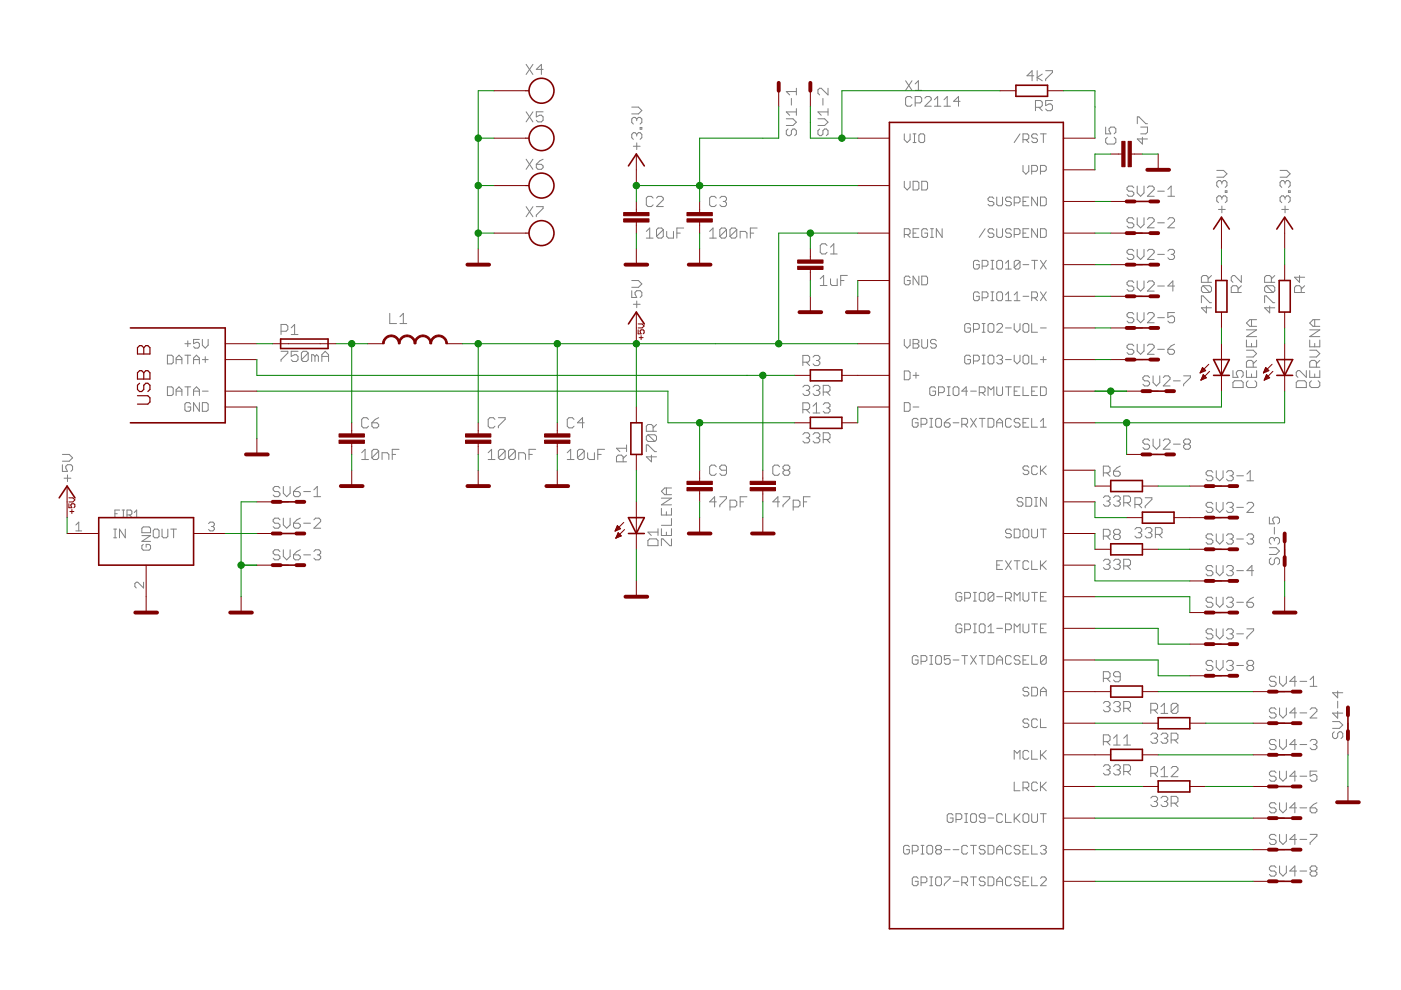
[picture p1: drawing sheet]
<svg xmlns="http://www.w3.org/2000/svg" width="297mm" height="210mm" viewBox="0 0 297 210" stroke-linecap="round" stroke-linejoin="round" font-family="sans-serif">
<g fill="none" stroke="#808080" stroke-width=".21">
<path d="M111.5 13.7l1.5 2.1M113 13.7l-1.5 2.1M115.1 14.7h-1.4l1.1-1v2.1M168.8 18.7v1.4M168.8 19.4h-2.1l.7 .7M175.6 18.7v1.4l-1.5-1.4h-.3l-.4 .3v.8l.4 .3M192 17.1l1.4 2.1M193.4 17.1l-1.4 2.1M194 17.8l.7-.7v2.1M194 19.2h1.4M219.2 16.1h-1.5l1.1-1.1v2.1M219.9 15v2.1"/>
<path d="M221 15.7l-1.1 .7 1.1 .7M221.7 15h1.4v.3l-1.4 1.5v.3M111.5 23.7l1.5 2.1M111.5 33.8l1.5 2.1M113 23.7l-1.5 2.1M113 33.8l-1.5 2.1M113.7 34.8h1.1l.3 .4v.3l-.3 .4h-.7l-.4-.4zM115.1 23.7h-1.4v1.1l.7-.4h.4l.3 .4v.7l-.3 .3h-.7l-.4-.3M115.1 33.8l-.7 .3-.7 .7M133.9 22.7h1.5l.7 .7-.7 .8h-1.5M134.3 31h1.4M135 25.2v.4"/>
<path d="M135 28.5v.4M135 30.3v1.4M135 28.5l-.4-.4h-.3l-.4 .4v.7l.4 .3M135 25.2l-.4-.3h-.3l-.4 .3v.8l.4 .3M135 28.5l.4-.4h.3l.4 .4v.7l-.4 .3M135 25.2l.4-.3h.3l.4 .3v.8l-.4 .3M135.7 27h.4v.4h-.4zM166.7 25.2h1.4l.7 .7-.7 .7h-1.4M167.1 27.3l-.4 .4v.7l.4 .4h.3l.4-.4v-.7l.3-.4h.4l.3 .4v.7l-.3 .4M167.8 20.9v1.4M168.8 23v1.4M168.8 23.7h-2.1l.7 .7"/>
<path d="M173.4 25.2h1.4l.8 .7-.8 .7h-1.4M173.8 27.3l-.4 .4v.7l.4 .4h.3l.4-.4v-.7l.3-.4h.4l.4 .4v.7l-.4 .4M174.5 20.9v1.4M175.6 23.7h-2.2l.7 .7M175.6 23v1.4M191.7 28.4v1.2l.6 .6 .7-.6v-1.2M191.7 38.4v1.3l.6 .6 .7-.6v-1.3M193.4 20.8l-.4-.3h-.7l-.3 .3v1.4l.3 .3h.7l.4-.3M193.6 28.4h.6M193.6 38.4h.9l.3 .3v1.3l-.3 .3h-.9zM193.6 30.2h.6M193.9 28.4v1.8"/>
<path d="M194 21.8h1.1l.3-.3v-.7l-.3-.3h-1.1v2M194.8 28.7l.3-.3h.6l.3 .3v1.2l-.3 .3h-.6l-.3-.3zM195.4 38.4h1l.3 .3v1.3l-.3 .3h-1zM196.1 20.8l.3-.3h.7l.3 .3v.3l-1.3 1.4h1.3M198.1 22.5h1.4M198.1 21.1l.7-.6v2M200.2 22.5h1.3M200.2 21.1l.6-.6v2M203.6 21.5h-1.4l1-1v2M216.3 28.4l-1.3 1.8M216.9 29.6h.9l.3-.3v-.6l-.3-.3h-.9v1.8M216.9 35.1v1.2l.6 .6 .6-.6v-1.2"/>
<path d="M217.5 29.6l.6 .6M218.7 36.3h1l.3-.3v-.6l-.3-.3h-1v1.8M219.5 22.8h1.1l.4-.4v-.7l-.4-.4h-1.1v2.2M220 28.7l-.3-.3h-.6l-.4 .3v.3l.4 .3h.6l.3 .3v.3l-.3 .3h-.6l-.4-.3M220.3 22.8l.7 .7M220.6 28.4h1.2M220.6 36.3h.9l.3-.3v-.6l-.3-.3h-.9v1.8M221.2 28.4v1.8M223.1 21.3h-1.4v1.1l.7-.4h.4l.3 .4v.7l-.3 .4h-.7l-.4-.4M234.4 26.9v1.5h1.1l-.4-.7v-.4l.4-.4h.7l.4 .4v.7l-.4 .4M234.8 29.1l-.4 .4v.7l.4 .3h1.4l.4-.3v-.7l-.4-.4M240.4 39.8l-.4-.3h-.7l-.3 .3v.4l.3 .3h.7l.4 .4v.4l-.4 .3h-.7l-.3-.3"/>
<path d="M241.1 39.5v1.4l.7 .7 .7-.7v-1.4M241.1 26.2v-1.4h.4l1.4 1.4h.4M241.9 26.9h1.4v1.1l-.4 .4h-1M242.2 29.1v1.4l-1.1-1h2.2M243.3 39.8l.3-.3h.7l.4 .3v.4l-1.4 1.4h1.4M258 36.1h1.4l.7 .8-.7 .7h-1.4M259.1 38.7l-.4-.4h-.4l-.3 .4v.7l.3 .3M259.1 38.7l.3-.4h.4l.3 .4v.7l-.3 .3M259.1 38.7v.3M271.4 36.1h1.4l.7 .8-.7 .7h-1.4M272.5 38.7v.3M272.5 38.7l-.4-.4h-.3l-.4 .4v.7l.4 .3"/>
<path d="M272.5 38.7l.3-.4h.4l.3 .4v.7l-.3 .3M111.5 43.8l1.5 2.2M113 43.8l-1.5 2.2M113.7 43.8h1.4v.4l-1.4 1.4v.4M133.9 59.5h1.5l.7 .7-.7 .7h-1.5M137 49.1l.8-.8v2.2M137 50.5h1.5M138.5 42l-.4-.4h-.7l-.4 .4v1.4l.4 .4h.7l.4-.4M139.2 42l.4-.4h.7l.3 .4v.4l-1.4 1.4h1.4M140.6 48.7v1.4l-.3 .4h-.7l-.4-.4M140.6 48.7l-.3-.4h-.7l-.4 .4v1.4M140.6 48.7l-1.4 1.4"/>
<path d="M141.4 49.1v1l.3 .4h1.1v-1.4M143.5 49.4h.7M144.9 48.3h-1.4v2.2M150.5 50.5h1.4M150.5 49.1l.7-.8v2.2M151.9 42l-.4-.4h-.7l-.3 .4v1.4l.3 .4h.7l.4-.4M152.6 42l.4-.4h.7l.3 .4v.4l-.3 .3M153.3 42.7h.4M153.7 42.7l.3 .4v.3l-.3 .4h-.7l-.4-.4M154 48.7v1.4l-.3 .4h-.7l-.4-.4M154 48.7l-.3-.4h-.7l-.4 .4v1.4M154 48.7l-1.4 1.4"/>
<path d="M156.2 48.7v1.4l-.3 .4h-.8l-.3-.4M156.2 48.7l-.3-.4h-.8l-.3 .4v1.4M156.2 48.7l-1.4 1.4M156.9 50.5v-1.4h1.1l.4 .3v1.1M159.1 49.4h.7M160.5 48.3h-1.4v2.2M173.9 59.1l.7-.7v2.1M175.3 52l-.3-.3h-.7l-.4 .3v1.5l.4 .3h.7l.3-.3M176.1 59.1v1.1l.3 .3h1.1v-1.4M176.1 53.8h1.4M176.1 52.4l.7-.7v2.1M178.2 59.5h.7"/>
<path d="M179.7 58.4h-1.5v2.1M191.7 49.7h1l.3-.3v-.6l-.3-.3h-1v1.8M192.3 49.7l.7 .6M193 58.9l-.3-.4h-.7l-.3 .4v1.2l.3 .3h.7l.3-.3v-.6h-.7M193.6 49.4h.6M194.8 48.5h-1.2v1.8h1.2M194.8 58.5v1.9l-1.2-1.9v1.9M195.4 58.5h1l.3 .4v1.2l-.3 .3h-1zM196.7 48.8l-.3-.3h-.7l-.3 .3v1.2l.3 .3h.7l.3-.3v-.6h-.7M197.3 48.5h.6M197.3 50.3h.6M197.6 48.5v1.8"/>
<path d="M199.7 48.5v1.8l-1.2-1.8v1.8M207.6 55.5l-.3-.3h-.6l-.3 .3v1.2l.3 .3h.6l.3-.3v-.6h-.6M208.2 56.4h1l.3-.3v-.6l-.3-.3h-1v1.8M208.9 48.5l-1.3 1.8M210.1 55.2h.6M210.1 57h.6M210.4 55.2v1.8M210.7 48.8l-.3-.3h-.6l-.3 .3v.3l.3 .3h.6l.3 .3v.3l-.3 .3h-.6l-.3-.3M210.7 42.1l-.3-.3h-.6l-.3 .3v.3l.3 .3h.6l.3 .3v.3l-.3 .3h-.6l-.3-.3M211.3 48.5v1.5l.3 .3h.7l.3-.3v-1.5M211.3 41.8v1.5l.3 .3h.7l.3-.3v-1.5M211.3 55.5l.3-.3h.7l.3 .3v1.2l-.3 .3h-.7l-.3-.3z"/>
<path d="M213.2 57h1.2M213.2 55.8l.6-.6v1.8M214.4 42.1l-.3-.3h-.6l-.3 .3v.3l.3 .3h.6l.3 .3v.3l-.3 .3h-.6l-.3-.3M214.4 48.8l-.3-.3h-.6l-.3 .3v.3l.3 .3h.6l.3 .3v.3l-.3 .3h-.6l-.3-.3M215 49.7h1l.3-.3v-.6l-.3-.3h-1v1.8M215 43h1l.3-.3v-.6l-.3-.3h-1v1.8M216.3 55.5l-.3-.3h-.7l-.3 .3v1.2M216.3 55.5v1.2l-.3 .3h-.7l-.3-.3M216.3 55.5l-1.3 1.2M216.9 49.4h.6M216.9 42.7h.6M216.9 56.1h1.2"/>
<path d="M218.1 41.8h-1.2v1.8h1.2M218.1 48.5h-1.2v1.8h1.2M218.7 55.2h1.3M219.4 55.2v1.8M220 41.8v1.8l-1.3-1.8v1.8M220 48.5v1.8l-1.3-1.8v1.8M220.6 41.8h.9l.3 .3v1.2l-.3 .3h-.9zM220.6 48.5h.9l.3 .3v1.2l-.3 .3h-.9zM220.6 55.2l1.2 1.8M221.8 55.2l-1.2 1.8M240.4 46.5l-.4-.3h-.7l-.3 .3v.4l.3 .3h.7l.4 .4v.3l-.4 .4h-.7l-.3-.4M240.4 53.2l-.4-.3h-.7l-.3 .3v.4l.3 .3h.7l.4 .4v.4l-.4 .3h-.7l-.3-.3"/>
<path d="M240.4 59.9l-.4-.3h-.7l-.3 .3v.4l.3 .3h.7l.4 .4v.4l-.4 .3h-.7l-.3-.3M241.1 46.2v1.4l.7 .7 .7-.7v-1.4M241.1 52.9v1.4l.7 .7 .7-.7v-1.4M241.1 59.6v1.4l.7 .7 .7-.7v-1.4M243.3 46.5l.3-.3h.7l.4 .3v.4l-1.4 1.4h1.4M243.3 53.2l.3-.3h.7l.4 .3v.4l-1.4 1.4h1.4M243.3 59.9l.3-.3h.7l.4 .3v.4l-1.4 1.4h1.4M245.4 40.5h1.5M245.4 47.2h1.5M245.4 53.9h1.5M247.6 53.2l.4-.3h.7l.3 .3v.4l-.3 .3M247.6 40.2l.7-.7v2.1"/>
<path d="M247.6 41.6h1.4M247.6 46.5l.4-.3h.7l.3 .3v.4l-1.4 1.4h1.4M248.3 53.9h.4M248.7 53.9l.3 .4v.4l-.3 .3h-.7l-.4-.3M256.1 59.9v-1.1l-.3-.4h-.7l-.4 .4v1.1h2.2M256.9 58.4l-.8 .7M258.3 44.4h1.5M259.1 41.9l-.4-.4h-.4l-.3 .4v.7l.3 .4M259.1 41.9l.3-.4h.4l.3 .4v.7l-.3 .4M259.1 41.9v.3M259.1 43.7v1.4M259.8 40.4h.3v.4h-.3z"/>
<path d="M263.2 58.4v1.5l-1.4-1.5h-.4l-.4 .4v.7l.4 .4M269.6 59.9v-1.1l-.4-.4h-.7l-.4 .4v1.1h2.2M270.3 58.4l-.7 .7M271.8 44.4h1.4M272.5 41.9v.3M272.5 43.7v1.4M272.5 41.9l-.4-.4h-.3l-.4 .4v.7l.4 .4M272.5 41.9l.3-.4h.4l.3 .4v.7l-.3 .4M273.2 40.4h.3v.4h-.3zM275.5 58.4v1.5l-1-1.1h2.1M35.5 75.3h.9l.3 .3v1.3l-.3 .3h-.9zM37.3 76.2h1.3"/>
<path d="M37.3 77.2v-1.3l.7-.6 .6 .6v1.3M39.2 72.9h1.2M39.2 75.3h1.2M39.8 72.3v1.2M39.8 75.3v1.9M41 76.2h1.3M41 77.2v-1.3l.7-.6 .6 .6v1.3M42.3 72h-1.3v.9l.7-.3h.3l.3 .3v.6l-.3 .3h-.6l-.4-.3M42.9 76.2h1.2M42.9 72v1.2l.6 .6 .6-.6v-1.2M43.5 75.6v1.3M59.6 74.5h1.4v.3l-1.4 1.5v.3"/>
<path d="M59.6 70.2h1.1l.3-.3v-.7l-.3-.4h-1.1v2.1M61.7 69.5l.8-.7v2.1M61.7 70.9h1.5M63.2 74.5h-1.5v1.1l.8-.4h.3l.4 .4v.7l-.4 .3h-.7l-.4-.3M65.3 74.8l-.3-.3h-.7l-.4 .3v1.5M65.3 74.8v1.5l-.3 .3h-.7l-.4-.3M65.3 74.8l-1.4 1.5M66.8 75.6l-.4-.4h-.3v1.4M66.8 75.6v1M66.8 75.6l.3-.4 .4 .4v1M68.2 76.6v-1.4l.7-.7 .8 .7v1.4M68.2 75.6h1.5"/>
<path d="M82.6 66.4v2.2h1.5M84.8 68.6h1.4M84.8 67.2l.7-.8v2.2M133.9 61.6v1.5h1.1l-.4-.7v-.4l.4-.4h.7l.4 .4v.7l-.4 .4M134.3 64.5h1.4M135 63.8v1.4M170.2 76.8h1.1l.4-.4v-.7l-.4-.3h-1.1v2.1M170.9 76.8l.8 .7M172.4 75.7l.3-.3h.8l.3 .3v.4l-.3 .3M173.1 76.4h.4M173.5 76.4l.3 .4v.4l-.3 .3h-.8l-.3-.3M173.9 60.5h1.4"/>
<path d="M191.7 72v1.2l.6 .6 .7-.6v-1.2M191.7 78.7h1l.3 .3v1.2l-.3 .3h-1zM193.6 72h.9l.3 .3v.3l-.3 .3 .3 .3v.3l-.3 .3h-.9zM193.6 79.6h1.2M193.6 72.9h.9M194.2 79v1.2M195.4 72v1.5l.3 .3h.7l.3-.3v-1.5M198.5 72.3l-.3-.3h-.6l-.3 .3v.3l.3 .3h.6l.3 .3v.3l-.3 .3h-.6l-.3-.3M205.8 68.9l-.3-.3h-.6l-.4 .3v1.2l.4 .3h.6l.3-.3v-.6h-.7M205.8 75.6l-.3-.3h-.6l-.4 .3v1.3l.4 .3h.6l.3-.3v-.7h-.7M206.4 69.8h.9l.3-.3v-.6l-.3-.3h-.9v1.8M206.4 76.5h.9l.3-.3v-.6l-.3-.3h-.9v1.9"/>
<path d="M207.6 62.2l-.3-.3h-.6l-.3 .3v1.2l.3 .4h.6l.3-.4v-.6h-.6M208.2 63.1h1l.3-.3v-.6l-.3-.3h-1v1.9M208.2 75.3h.7M208.2 77.2h.7M208.2 68.6h.7M208.2 70.4h.7M208.6 68.6v1.8M208.6 75.3v1.9M209.8 68.6h.6l.3 .3v1.2l-.3 .3h-.6l-.3-.3v-1.2zM209.8 75.3h.6l.3 .3v1.3l-.3 .3h-.6l-.3-.3v-1.3zM210.1 61.9h.6M210.1 63.8h.6"/>
<path d="M210.4 61.9v1.9M211.3 68.9l.3-.3h.7l.3 .3v.3l-1.3 1.2h1.3M211.3 75.6l.3-.3h.7l.3 .3v.3l-.3 .3M211.6 61.9h.7l.3 .3v1.2l-.3 .4h-.7l-.3-.4v-1.2zM211.9 76.2h.4M212.3 76.2l.3 .3v.4l-.3 .3h-.7l-.3-.3M213.2 76.2h1.2M213.2 69.5h1.2M213.2 62.5l.6-.6v1.9M213.2 63.8h1.2M215 68.6v1.2l.6 .6 .7-.6v-1.2M215 75.3v1.2l.6 .7 .7-.7v-1.2"/>
<path d="M215 62.5l.6-.6v1.9M215 63.8h1.3M216.9 62.8h1.2M217.2 68.6h.6l.3 .3v1.2l-.3 .3h-.6l-.3-.3v-1.2zM217.2 75.3h.6l.3 .3v1.3l-.3 .3h-.6l-.3-.3v-1.3zM218.7 63.1h1l.3-.3v-.6l-.3-.3h-1v1.9M218.7 68.6v1.8h1.3M218.7 75.3v1.9h1.3M219.4 63.1l.6 .7M220.6 76.2h1.2M220.6 69.5h1.2M220.6 61.9l1.2 1.9"/>
<path d="M221.2 75.6v1.3M221.8 61.9l-1.2 1.9M240.4 66.6l-.4-.3h-.7l-.3 .3v.4l.3 .4h.7l.4 .3v.4l-.4 .3h-.7l-.3-.3M240.4 73.3l-.4-.3h-.7l-.3 .3v.4l.3 .4h.7l.4 .3v.4l-.4 .3h-.7l-.3-.3M241.1 66.3v1.4l.7 .7 .7-.7v-1.4M241.1 73v1.4l.7 .7 .7-.7v-1.4M243.3 66.6l.3-.3h.7l.4 .3v.4l-1.4 1.4h1.4M243.3 73.3l.3-.3h.7l.4 .3v.4l-1.4 1.4h1.4M244.5 79.7v1.4l.7 .7 .7-.7v-1.4M245.4 60.6h1.5M245.4 67.4h1.5M245.4 74.1h1.5"/>
<path d="M247.6 74.1h1.1l.3 .3v.4l-.3 .3h-.7l-.4-.3zM249 66.3h-1.4v1.1l.7-.4h.4l.3 .4v.7l-.3 .3h-.7l-.4-.3M249 60.6h-1.4l1.1-1v2.1M249 73l-.7 .3-.7 .8M251 79.7h1.4v.4l-1.4 1.4v.3M254.7 64.2v-1.5h.4l1.4 1.5h.4M255.1 60.6l-.4 .3v.8l.4 .3h1.4M255.1 60.6h1.4l.4 .3v.8l-.4 .3M255.1 60.6l1.4 1.4M255.8 64.9v1.4l-1.1-1h2.2M261.4 78.6v1.4h1.1l-.4-.7v-.4l.4-.3h.7l.4 .3v.8l-.4 .3M262.5 62v-1.1l-.4-.3h-.7l-.4 .3v1.1h2.2"/>
<path d="M263.2 60.6l-.7 .7M264.3 78.6v1.4h2.1v-1.4M264.3 74.3h1.4l.7 .7-.7 .7h-1.4M264.3 72.1v1.4h2.1v-1.4M264.3 69.9h2.1l-2.1 1.5h2.1M265.3 67.8v1.4M265.3 72.8v.7M265.3 79.3v.7M265.7 77.9v-1.1l-.4-.4h-.7l-.3 .4v1.1h2.1M266.4 67.8h-1.4l-.7 .7 .7 .7h1.4M266.4 76.4l-.7 .7M268.1 64.2v-1.5h.4l1.4 1.5h.4"/>
<path d="M268.5 60.6l-.4 .3v.8l.4 .3h1.4M268.5 60.6h1.4l.4 .3v.8l-.4 .3M268.5 60.6l1.4 1.4M269.2 64.9v1.4l-1.1-1h2.2M275.9 62v-1.1l-.4-.3h-.7l-.3 .3v1.1h2.1M276.6 60.6l-.7 .7M277 78.6v1.4l-1.5-1.4h-.3l-.4 .3v.8l.4 .3M277.7 72.1v1.4h2.1v-1.4M277.7 78.6v1.4h2.1v-1.4M277.7 74.3h1.4l.7 .7-.7 .7h-1.4M277.7 69.9h2.1l-2.1 1.5h2.1M278.7 67.8v1.4"/>
<path d="M278.7 72.8v.7M278.7 79.3v.7M279.1 77.9v-1.1l-.4-.4h-.7l-.3 .4v1.1h2.1M279.8 76.4l-.7 .7M279.8 67.8h-1.4l-.7 .7 .7 .7h1.4M13.2 98.5v1.4h1.1l-.4-.7v-.3l.4-.4h.7l.4 .4v.7l-.4 .3M13.2 96.4h1.5l.7 .7-.7 .7h-1.5M35.5 82h.9l.3 .3v1.2l-.3 .4h-.9zM37.3 82.9h1.3M37.3 83.9v-1.3l.7-.6 .6 .6v1.3M39.2 82h1.2M39.8 82v1.9"/>
<path d="M40.4 85.7l-.3-.3h-.6l-.3 .3v1.2l.3 .3h.6l.3-.3v-.6h-.6M41 82.9h1.3M41 83.9v-1.3l.7-.6 .6 .6v1.3M42.3 85.4v1.8l-1.3-1.8v1.8M42.9 85.4h.9l.3 .3v1.2l-.3 .3h-.9zM42.9 82.9h1.2M76.7 97.4h1.4M76.7 96l.7-.7v2.1M78.1 88.9l-.3-.3h-.8l-.3 .3v1.5l.3 .3h.8l.3-.3M78.8 89.6h1.1l.4 .4v.4l-.4 .3h-.7l-.4-.3zM80.3 95.6v1.5l-.4 .3h-.7l-.4-.3M80.3 95.6l-.4-.3h-.7l-.4 .3v1.5"/>
<path d="M80.3 95.6l-1.5 1.5M80.3 88.6l-.7 .3-.8 .7M81 97.4v-1.4h1.1l.3 .4v1M83.2 96.4h.7M84.6 95.3h-1.4v2.1M103.5 97.4h1.4M103.5 96l.7-.7v2.1M104.9 88.9l-.3-.3h-.7l-.4 .3v1.5l.4 .3h.7l.3-.3M105.7 88.6h1.4v.3l-1.4 1.5v.3M107.1 95.6l-1.4 1.5M107.1 95.6v1.5l-.4 .3h-.7l-.3-.3M107.1 95.6l-.4-.3h-.7l-.3 .3v1.5"/>
<path d="M109.3 95.6v1.5l-.4 .3h-.7l-.4-.3M109.3 95.6l-.4-.3h-.7l-.4 .3v1.5M109.3 95.6l-1.5 1.5M110 97.4v-1.4h1.1l.3 .4v1M112.2 96.4h.7M113.6 95.3h-1.4v2.1M120.3 96l.7-.7v2.1M120.3 97.4h1.4M121.7 88.9l-.4-.3h-.7l-.3 .3v1.5l.3 .3h.7l.4-.3M123.9 95.6v1.5l-.4 .3h-.7l-.4-.3M123.9 95.6l-.4-.3h-.7l-.4 .3v1.5M123.9 95.6l-1.5 1.5"/>
<path d="M123.9 89.6h-1.5l1.1-1v2.1M124.6 96v1.1l.3 .3h1.1v-1.4M126.7 96.4h.8M128.2 95.3h-1.5v2.1M132.1 97.9v-1l-.3-.4h-.7l-.4 .4v1h2.1M132.8 96.5l-.7 .7M132.8 95h-2.1l.7 .8M132.8 94.3v1.5M137 95.8v-1.5h.4l1.4 1.5h.4M137.4 92.2h1.4l.4 .3v.7l-.4 .4M137.4 92.2l-.4 .3v.7l.4 .4h1.4M137.4 92.2l1.4 1.4"/>
<path d="M138.1 96.5v1.4l-1.1-1h2.2M138.5 91.4v-1l-.4-.4h-.7l-.4 .4v1h2.2M139.2 90l-.7 .7M151.9 99l-.4-.4h-.7l-.3 .4v1.4l.3 .4h.7l.4-.4M154 99.7h-1l-.4-.4v-.3l.4-.4h.7l.3 .4v1.4l-.3 .4h-.7l-.4-.4M165.3 99l-.4-.4h-.7l-.3 .4v1.4l.3 .4h.7l.4-.4M166.4 99.7l-.4-.4v-.3l.4-.4h.7l.3 .4v.3l-.3 .4M166.4 99.7l-.4 .4v.3l.4 .4h.7l.3-.4v-.3l-.3-.4M166.4 99.7h.7M170.2 82.1l.4-.4h.7l.4 .4v.3l-.4 .4M170.2 86.8h1.1l.4-.3v-.7l-.4-.4h-1.1v2.2M170.2 92.1l.4-.3h.7l.4 .3v.4l-.4 .3"/>
<path d="M170.9 82.8h.4M170.9 92.8h.4M170.9 86.8l.8 .8M171.3 82.8l.4 .3v.4l-.4 .3h-.7l-.4-.3M171.3 92.8l.4 .4v.3l-.4 .4h-.7l-.4-.4M172.4 82.1l.3-.4h.8l.3 .4v.3l-.3 .4M172.4 92.1l.3-.3h.8l.3 .3v.4l-.3 .3M172.4 86.1l.7-.7v2.2M172.4 87.6h1.4M173.1 82.8h.4M173.1 92.8h.4M173.5 82.8l.3 .3v.4l-.3 .3h-.8l-.3-.3"/>
<path d="M173.5 92.8l.3 .4v.3l-.3 .4h-.8l-.3-.4M174.5 83.1h1.1l.4-.3v-.7l-.4-.4h-1.1v2.1M174.5 93.2h1.1l.4-.4v-.7l-.4-.3h-1.1v2.1M174.5 85.8l.4-.4h.7l.4 .4v.3l-.4 .4M175.3 83.1l.7 .7M175.3 93.2l.7 .7M175.3 86.5h.3M175.6 86.5l.4 .3v.4l-.4 .4h-.7l-.4-.4M191.7 85.4h1l.3 .3v1.2l-.3 .3h-1zM193.6 86.3h1.2M194.6 89l-.2-.3h-.7l-.3 .3v1.3l.3 .3h.7l.2-.3v-.7h-.6M195.3 90h.9l.3-.4v-.6l-.3-.3h-.9v1.9"/>
<path d="M197.1 88.7h.6M197.1 90.6h.6M197.4 88.7v1.9M198.4 82.3l-.3-.3h-.7l-.3 .3v1.2l.3 .4h.7l.3-.4v-.6h-.7M198.7 88.7h.6l.3 .3v1.3l-.3 .3h-.6l-.3-.3v-1.3zM199 83.2h.9l.3-.3v-.6l-.3-.3h-.9v1.9M200.2 89.6h.9l.3 .4v.3l-.3 .3h-.6l-.3-.3zM200.8 83.9h.6M200.8 82h.6M201.1 82v1.9M201.4 88.7l-.6 .3-.6 .6M202.1 89.6h1.2"/>
<path d="M202.4 82h.6l.3 .3v1.2l-.3 .4h-.6l-.3-.4v-1.2zM203.9 90h1l.2-.4v-.6l-.2-.3h-1v1.9M204.5 90l.6 .6M205.1 82.9h-1.2l1-.9v1.9M205.8 88.7l1.2 1.9M205.8 82.9h1.2M207 88.7l-1.2 1.9M207.6 83.2h1l.3-.3v-.6l-.3-.3h-1v1.9M207.6 88.7h1.3M208.2 88.7v1.9M208.2 83.2l.7 .7M209.5 88.7h.9l.3 .3v1.3l-.3 .3h-.9z"/>
<path d="M209.5 83.9v-1.9l.6 .6 .6-.6v1.9M211.3 82v1.5l.3 .4h.7l.3-.4v-1.5M211.3 90.6v-1.3l.6-.6 .7 .6v1.3M211.3 89.6h1.3M213.2 82h1.2M213.8 82v1.9M214.4 89l-.3-.3h-.6l-.3 .3v1.3l.3 .3h.6l.3-.3M215 82.9h.6M216.3 82h-1.3v1.9h1.3M216.3 89l-.3-.3h-.7l-.3 .3v.3l.3 .3h.7l.3 .4v.3l-.3 .3h-.7l-.3-.3M216.9 82v1.9h1.2M216.9 89.6h.6"/>
<path d="M218.1 88.7h-1.2v1.9h1.2M218.1 99.1l-.3-.3h-.6l-.3 .3v.3l.3 .3h.6l.3 .3v.3l-.3 .3h-.6l-.3-.3M218.7 88.7v1.9h1.3M218.7 82.9h.7M220 82h-1.3v1.9h1.3M220 99.1l-.3-.3h-.6l-.4 .3v1.2l.4 .3h.6l.3-.3M220.6 82h.9l.3 .3v1.2l-.3 .4h-.9zM220.6 98.8v1.8M220.6 89.3l.6-.6v1.9M220.6 90.6h1.2M220.9 99.7l.9 .9M221.8 98.8l-1.2 1.2"/>
<path d="M236.1 99.9h1.1l.3 .4v.3l-.3 .4h-.7l-.4-.4zM237.5 98.8l-.7 .4-.7 .7M243.7 93.5l-.3-.4h-.7l-.4 .4v.3l.4 .4h.7l.3 .3v.4l-.3 .3h-.7l-.4-.3M243.7 80.1l-.3-.4h-.7l-.4 .4v.3l.4 .4h.7l.3 .3v.4l-.3 .3h-.7l-.4-.3M244.5 93.1v1.4l.7 .7 .7-.7v-1.4M246.6 93.5l.4-.4h.7l.4 .4v.3l-1.5 1.4h1.5M246.6 80.1l.4-.4h.7l.4 .4v.3l-1.5 1.4h1.5M248.8 80.8h1.4M248.8 94.2h1.4M251.3 94.2l-.3 .3v.4l.3 .3h.7l.4-.3v-.4l-.4-.3M251.3 94.2l-.3-.4v-.3l.3-.4h.7l.4 .4v.3l-.4 .4M251.3 94.2h.7"/>
<path d="M257.9 99.8v1.4l.7 .7 .7-.7v-1.4M261.4 81.1l.4-.4h1.4l.4 .4v1.1h-2.2zM264.6 80.7l-.3 .4v.7l.3 .4h1.5l.3-.4v-.7l-.3-.4M274.8 81.1l.4-.4h1.4l.4 .4v1.1h-2.2zM278 80.7l-.3 .4v.7l.3 .4h1.5l.3-.4v-.7l-.3-.4M13.6 101.4h1.4M14.3 100.7v1.4M16.1 112.6h1.2M16.1 111.3l.6-.6v1.9M24.1 114h.6M24.1 112.2h.6M24.4 108.9h.5"/>
<path d="M24.4 112.2v1.8M25.4 108.1h-1v1.6M25.9 109.7h.5M25.9 108.1h.5M26.2 108.1v1.6M26.6 112.2v1.8l-1.3-1.8v1.8M26.9 109.2h.8l.3-.3v-.5l-.3-.3h-.8v1.6M27.4 109.2l.6 .5M28.5 109.7h1M28.5 108.7l.5-.6v1.6M30.1 113.6h1.8l-1.8 1.2h1.8M30.1 112l.3-.3h1.2l.3 .3v.9h-1.8z"/>
<path d="M30.4 115.4l-.3 .3v.6l.3 .3h1.2l.3-.3v-.6l-.3-.3h-.6v.6M32.5 112.5l.3-.3h.6l.3 .3v1.2l-.3 .3h-.6l-.3-.3zM34.4 112.2v1.5l.2 .3h.7l.3-.3v-1.5M36.2 112.2h1.2M36.8 112.2v1.8M44.2 111l.3-.3h.6l.3 .3v.3l-.3 .3M44.8 111.6h.3M45.1 111.6l.3 .4v.2l-.3 .4h-.6l-.3-.4M59.4 103.5l-.4-.4h-.7l-.4 .4v.4l.4 .3h.7l.4 .4v.3l-.4 .4h-.7l-.4-.4M59.4 110.2l-.4-.3h-.7l-.4 .3v.4l.4 .3h.7l.4 .4v.4l-.4 .3h-.7l-.4-.3M59.4 116.9l-.4-.3h-.7l-.4 .3v.4l.4 .3h.7l.4 .4v.3l-.4 .4h-.7l-.4-.4M60.1 103.1v1.5l.7 .7 .7-.7v-1.5"/>
<path d="M60.1 109.9v1.4l.7 .7 .7-.7v-1.4M60.1 116.6v1.4l.7 .7 .7-.7v-1.4M62.2 104.2h1.1l.4 .4v.3l-.4 .4h-.7l-.4-.4zM62.2 110.9h1.1l.4 .4v.4l-.4 .3h-.7l-.4-.3zM62.2 117.6h1.1l.4 .4v.3l-.4 .4h-.7l-.4-.4zM63.7 103.1l-.8 .4-.7 .7M63.7 109.9l-.8 .3-.7 .7M63.7 116.6l-.8 .3-.7 .7M64.4 104.2h1.4M64.4 110.9h1.4M64.4 117.6h1.4M66.5 105.3h1.5"/>
<path d="M66.5 103.9l.8-.8v2.2M66.5 110.2l.4-.3h.7l.4 .3v.4l-1.5 1.4h1.5M66.5 116.9l.4-.3h.7l.4 .3v.4l-.4 .3M67.3 117.6h.3M67.6 117.6l.4 .4v.3l-.4 .4h-.7l-.4-.4M137.7 114.3h1.4l.4 .3v1.1h-2.1v-1.1zM139.5 112.1v1.4M139.5 112.8h-2.1l.7 .7M140.2 107.8v1.4h2.2v-1.4M140.2 112.1v1.4h2.2v-1.4M140.2 105.6h2.2l-2.2 1.4h2.2M141.3 103.5v1.4"/>
<path d="M141.3 108.5v.7M141.3 112.8v.7M142.4 114.3v1.4h-.4l-1.4-1.4h-.4v1.4M142.4 109.9v1.5h-2.2M142.4 103.5h-1.5l-.7 .7 .7 .7h1.5M151.9 106.4h-1.4l1-1.1v2.2M152.6 105.3h1.4v.4l-1.4 1.4v.4M154.8 107.5h1.1l.3-.4v-.7l-.3-.4h-1.1v2.2M156.9 106.4h.7M158.4 105.3h-1.5v2.2M165.3 106.4h-1.4l1-1.1v2.2M166 105.3h1.4v.4l-1.4 1.4v.4"/>
<path d="M168.2 107.5h1l.4-.4v-.7l-.4-.4h-1v2.2M170.3 106.4h.7M171.8 105.3h-1.5v2.2M211.3 119.8h.6M212.6 118.9h-1.3v1.8h1.3M213.2 118.9l1.2 1.8M214.4 112.5l-.3-.3h-.6l-.3 .3v.3l.3 .3h.6l.3 .3v.3l-.3 .3h-.6l-.3-.3M214.4 118.9l-1.2 1.8M215 112.2h1l.3 .3v1.2l-.3 .3h-1zM215 118.9h1.3M215.6 118.9v1.8M216.9 105.8l-.3-.3h-.6l-.4 .3v.3l.4 .3h.6l.3 .3v.3l-.3 .3h-.6l-.4-.3"/>
<path d="M217.2 112.2h.6l.3 .3v1.2l-.3 .3h-.6l-.3-.3v-1.2zM217.5 105.5h.9l.3 .3v1.2l-.3 .3h-.9zM218.1 119.2l-.3-.3h-.6l-.3 .3v1.2l.3 .3h.6l.3-.3M218.7 112.2v1.5l.4 .3h.6l.3-.3v-1.5M218.7 118.9v1.8h1.3M219.4 107.3h.6M219.4 105.5h.6M219.7 105.5v1.8M220.6 118.9v1.8M220.6 112.2h1.2M220.9 119.8l.9 .9M221.2 112.2v1.8"/>
<path d="M221.8 105.5v1.8l-1.2-1.8v1.8M221.8 118.9l-1.2 1.2M233.9 105.5l.4-.3h.7l.4 .3v.4l-.4 .3M233.9 100.3h1.1l.4-.4v-.7l-.4-.4h-1.1v2.2M233.9 113.7h1.1l.4-.4v-.7l-.4-.4h-1.1v2.2M233.9 118.9l.4-.3h.7l.4 .3v.4l-.4 .4M234.7 106.2h.3M234.7 119.7h.3M234.7 100.3l.7 .7M234.7 113.7l.7 .7M235 106.2l.4 .4v.4l-.4 .3h-.7l-.4-.3M235 119.7l.4 .3v.4l-.4 .3h-.7l-.4-.3"/>
<path d="M236.1 105.5l.4-.3h.7l.3 .3v.4l-.3 .3M236.1 118.9l.4-.3h.7l.3 .3v.4l-.3 .4M236.5 113.3l-.4-.4v-.3l.4-.4h.7l.3 .4v.3l-.3 .4M236.5 113.3l-.4 .4v.3l.4 .4h.7l.3-.4v-.3l-.3-.4M236.5 113.3h.7M236.8 106.2h.4M236.8 119.7h.4M237.2 106.2l.3 .4v.4l-.3 .3h-.7l-.4-.3M237.2 119.7l.3 .3v.4l-.3 .3h-.7l-.4-.3M238.3 106.6h1l.4-.4v-.7l-.4-.3h-1v2.1M238.3 120h1l.4-.3v-.8l-.4-.3h-1v2.1M239 106.6l.7 .7"/>
<path d="M239 120l.7 .7M240.6 112.2l.4-.3h.7l.4 .3v.4l-.4 .3M240.6 107h1.1l.4-.4v-.7l-.4-.4h-1.1v2.2M241.3 112.9h.4M241.3 107l.8 .7M241.7 112.9l.4 .4v.4l-.4 .3h-.7l-.4-.3M242.8 112.2l.3-.3h.8l.3 .3v.4l-.3 .3M242.8 105.5h1.4v.4l-1.4 1.4v.4M243.5 112.9h.4M243.9 112.9l.3 .4v.4l-.3 .3h-.8l-.3-.3M245 113.3h1l.4-.4v-.7l-.4-.3h-1v2.1M245.7 113.3l.7 .7"/>
<path d="M257.2 113.6l-.4-.4h-.7l-.4 .4v.3l.4 .4h.7l.4 .3v.4l-.4 .4h-.7l-.4-.4M257.2 106.9l-.4-.4h-.7l-.4 .4v.3l.4 .4h.7l.4 .3v.4l-.4 .3h-.7l-.4-.3M257.2 100.2l-.4-.4h-.7l-.4 .4v.3l.4 .4h.7l.4 .3v.4l-.4 .3h-.7l-.4-.3M257.9 113.2v1.4l.7 .8 .7-.8v-1.4M257.9 106.5v1.4l.7 .7 .7-.7v-1.4M257.9 119.9v1.4l.7 .8 .7-.8v-1.4M260 106.9l.4-.4h.7l.4 .4v.3l-.4 .4M260 113.6l.4-.4h.7l.4 .4v.3l-.4 .4M260 100.2l.4-.4h.7l.4 .4v.3l-.4 .4M260.8 114.3h.3M260.8 100.9h.3M260.8 107.6h.3"/>
<path d="M261.1 114.3l.4 .3v.4l-.4 .4h-.7l-.4-.4M261.1 100.9l.4 .3v.4l-.4 .3h-.7l-.4-.3M261.1 107.6l.4 .3v.4l-.4 .3h-.7l-.4-.3M262.2 114.3h1.4M262.2 100.9h1.4M262.2 107.6h1.4M264.4 113.6l.3-.4h.7l.4 .4v.3l-.4 .4M264.4 101.9h1.4M264.4 100.5l.7-.7v2.1M264.4 106.9l.3-.4h.7l.4 .4v.3l-1.4 1.4h1.4M265.1 114.3h.3M265.4 114.3l.4 .3v.4l-.4 .4h-.7l-.3-.4"/>
<path d="M269.1 109.6v1.5h1.1l-.3-.7v-.4l.3-.4h.7l.4 .4v.7l-.4 .4M269.1 116.1h1.5l.7 .7-.7 .8h-1.5M269.5 118.3l-.4 .3v.8l.4 .3h.4l.3-.3v-.8l.4-.3h.3l.4 .3v.8l-.4 .3M270.2 114.3l-.3-.3h-.4l-.4 .3v.7l.4 .4M270.2 111.8v1.4M270.2 114.3v.4M270.2 114.3l.4-.3h.3l.4 .3v.7l-.4 .4M30.4 123.4v1.3l-1.2-1.3h-.3l-.3 .3v.7l.3 .3M194.6 139.3l-.2-.3h-.7l-.3 .3v1.2l.3 .3h.7l.2-.3v-.6h-.6M197.1 139h.6M197.4 139v1.8M198.7 139h.6l.3 .3v1.2l-.3 .3h-.6l-.3-.3v-1.2z"/>
<path d="M201.4 139h-1.2v.9l.6-.3h.3l.3 .3v.6l-.3 .3h-.6l-.3-.3M202.1 139.9h1.2M203.9 125.9l-.3-.3h-.6l-.3 .3v1.2l.3 .3h.6l.3-.3v-.6h-.6M203.9 132.6l-.3-.3h-.6l-.3 .3v1.2l.3 .4h.6l.3-.4v-.6h-.6M203.9 139h1.2M204.5 126.8h1l.3-.3v-.6l-.3-.3h-1v1.8M204.5 133.5h1l.3-.3v-.6l-.3-.3h-1v1.9M204.5 139v1.8M205.8 139l1.2 1.8M206.4 132.3h.6M206.4 134.2h.6M206.4 125.6h.6"/>
<path d="M206.4 127.4h.6M206.7 125.6v1.8M206.7 132.3v1.9M207 139l-1.2 1.8M207.6 125.9l.3-.3h.7l.3 .3v1.2l-.3 .3h-.7l-.3-.3zM207.6 139h1.3M207.9 132.3h.7l.3 .3v1.2l-.3 .4h-.7l-.3-.4v-1.2zM208.2 139v1.8M209.5 139h.9l.3 .3v1.2l-.3 .3h-.9zM209.5 134.2h1.2M209.5 132.9l.6-.6v1.9M210.7 125.9l-.3-.3h-.6l-.3 .3v1.2"/>
<path d="M210.7 125.9v1.2l-.3 .3h-.6l-.3-.3M210.7 125.9l-1.2 1.2M211.3 139.9h1.3M211.3 133.2h1.3M211.3 126.5h1.3M213.2 133.5h.9l.3-.3v-.6l-.3-.3h-.9v1.9M213.2 126.8h.9l.3-.3v-.6l-.3-.3h-.9v1.8M213.8 126.8l.6 .6M214.4 139.3l-.3-.3h-.6l-.3 .3v1.2l.3 .3h.6l.3-.3M215 127.4v-1.8l.6 .6 .7-.6v1.8M215 134.2v-1.9l.6 .6 .7-.6v1.9M216.3 139.3l-.3-.3h-.7l-.3 .3v.3l.3 .3h.7l.3 .3v.3l-.3 .3h-.7l-.3-.3"/>
<path d="M216.9 125.6v1.5l.3 .3h.6l.3-.3v-1.5M216.9 132.3v1.5l.3 .4h.6l.3-.4v-1.5M216.9 139.9h.6M218.1 139h-1.2v1.8h1.2M218.7 139v1.8h1.3M218.7 132.3h1.3M218.7 125.6h1.3M219.4 125.6v1.8M219.4 132.3v1.9M220.6 133.2h.6M220.6 126.5h.6M221.8 125.6h-1.2v1.8h1.2"/>
<path d="M221.8 132.3h-1.2v1.9h1.2M221.8 139.3l-.3-.3h-.6l-.3 .3v1.2M221.8 139.3v1.2l-.3 .3h-.6l-.3-.3M221.8 139.3l-1.2 1.2M257.2 133.7l-.4-.4h-.7l-.4 .4v.3l.4 .4h.7l.4 .3v.4l-.4 .4h-.7l-.4-.4M257.2 120.3l-.4-.4h-.7l-.4 .4v.3l.4 .4h.7l.4 .3v.4l-.4 .4h-.7l-.4-.4M257.2 127l-.4-.4h-.7l-.4 .4v.3l.4 .4h.7l.4 .4v.3l-.4 .4h-.7l-.4-.4M257.9 133.3v1.4l.7 .8 .7-.8v-1.4M257.9 126.6v1.5l.7 .7 .7-.7v-1.5M260 120.3l.4-.4h.7l.4 .4v.3l-.4 .4M260 127l.4-.4h.7l.4 .4v.3l-.4 .4M260 133.7l.4-.4h.7l.4 .4v.3l-.4 .4"/>
<path d="M260.8 121h.3M260.8 127.7h.3M260.8 134.4h.3M261.1 134.4l.4 .3v.4l-.4 .4h-.7l-.4-.4M261.1 121l.4 .3v.4l-.4 .4h-.7l-.4-.4M261.1 127.7l.4 .4v.3l-.4 .4h-.7l-.4-.4M262.2 121h1.4M262.2 127.7h1.4M262.2 134.4h1.4M264.4 127.7h1l.4 .4v.3l-.4 .4h-.7l-.3-.4zM264.4 133.3h1.4v.4l-1.4 1.4v.4M265.8 121h-1.4l1-1.1v2.2"/>
<path d="M265.8 126.6l-.7 .4-.7 .7M195.3 140.2h.9l.3-.3v-.6l-.3-.3h-.9v1.8M197.1 140.8h.6M211.3 140.8v-1.2l.6-.6 .7 .6v1.2M218.1 146l-.3-.3h-.6l-.3 .3v.3l.3 .3h.6l.3 .3v.4l-.3 .3h-.6l-.3-.3M218.1 152.7l-.3-.3h-.6l-.3 .3v.3l.3 .3h.6l.3 .3v.3l-.3 .4h-.6l-.3-.4M218.1 159.4l-.3-.3h-.6l-.3 .3v1.3l.3 .3h.6l.3-.3M218.7 145.7h1l.3 .3v1.3l-.3 .3h-1zM218.7 159.1v1.9h1.3M220 152.7l-.3-.3h-.6l-.4 .3v1.2l.4 .4h.6l.3-.4M220.6 146.6h1.2M220.6 147.6v-1.3l.6-.6 .6 .6v1.3"/>
<path d="M220.6 152.4v1.9h1.2M220.6 159.1v1.9M221.8 159.1l-1.2 1.2M233.9 143.8h1.1l.4-.3v-.7l-.4-.4h-1.1v2.1M233.9 149.1l.4-.4h.7l.4 .4v.4l-.4 .3M233.9 157.2h1.1l.4-.3v-.7l-.4-.4h-1.1v2.2M234.7 149.8h.3M234.7 143.8l.7 .7M234.7 157.2l.7 .8M235 149.8l.4 .4v.3l-.4 .4h-.7l-.4-.4M236.1 149.1l.4-.4h.7l.3 .4v.4l-.3 .3M236.1 156.5l.7-.7v2.2"/>
<path d="M236.1 158h1.4M236.8 149.8h.4M237.2 149.8l.3 .4v.3l-.3 .4h-.7l-.4-.4M237.5 143.5h-1l-.4-.4v-.3l.4-.4h.7l.3 .4v1.4l-.3 .3h-.7l-.4-.3M238.3 150.2h1l.4-.4v-.7l-.4-.4h-1v2.2M238.3 156.5l.7-.7v2.2M238.3 158h1.4M239 150.2l.7 .7M244 155.8l.3-.4h.8l.3 .4v.4l-.3 .3M244 150.5h1.1l.3-.3v-.7l-.3-.4h-1.1v2.2M244.7 156.5h.4M244.7 150.5l.7 .8"/>
<path d="M245.1 156.5l.3 .4v.3l-.3 .4h-.8l-.3-.4M246.1 155.8l.4-.4h.7l.4 .4v.4l-.4 .3M246.1 149.8l.8-.7v2.2M246.1 151.3h1.5M246.9 156.5h.3M247.2 156.5l.4 .4v.3l-.4 .4h-.7l-.4-.4M248.3 156.9h1.1l.3-.4v-.7l-.3-.4h-1.1v2.2M249 156.9l.7 .7M249.7 149.5l-.3-.4h-.7l-.4 .4v1.4M249.7 149.5v1.4l-.3 .4h-.7l-.4-.4M249.7 149.5l-1.4 1.4M257.2 140.4l-.4-.4h-.7l-.4 .4v.3l.4 .4h.7l.4 .4v.3l-.4 .4h-.7l-.4-.4"/>
<path d="M257.9 140v1.5l.7 .7 .7-.7v-1.5M260 140.4l.4-.4h.7l.4 .4v.3l-.4 .4M260.8 141.1h.3M261.1 141.1l.4 .4v.3l-.4 .4h-.7l-.4-.4M262.2 141.1h1.4M264.7 141.1l-.3-.4v-.3l.3-.4h.7l.4 .4v.3l-.4 .4M264.7 141.1l-.3 .4v.3l.3 .4h.7l.4-.4v-.3l-.4-.4M264.7 141.1h.7M270.6 143.7l-.4-.3h-.7l-.4 .3v.4l.4 .4h.7l.4 .3v.4l-.4 .3h-.7l-.4-.3M270.6 150.4l-.4-.3h-.7l-.4 .3v.4l.4 .4h.7l.4 .3v.4l-.4 .3h-.7l-.4-.3M270.6 157.1l-.4-.3h-.7l-.4 .3v.4l.4 .4h.7l.4 .3v.4l-.4 .3h-.7l-.4-.3M271.3 156.8v1.4l.7 .7 .7-.7v-1.4"/>
<path d="M271.3 143.4v1.4l.7 .7 .7-.7v-1.4M271.3 150.1v1.4l.7 .7 .7-.7v-1.4M274.9 144.5h-1.4l1-1.1v2.1M274.9 151.2h-1.4l1-1.1v2.1M274.9 157.9h-1.4l1-1.1v2.1M275.6 144.5h1.5M275.6 151.2h1.5M275.6 157.9h1.5M277.8 145.5h1.4M277.8 144.1l.7-.7v2.1M277.8 150.4l.3-.3h.7l.4 .3v.4l-1.4 1.4h1.4M277.8 157.1l.3-.3h.7l.4 .3v.4l-.4 .4"/>
<path d="M278.5 157.9h.3M278.8 157.9l.4 .3v.4l-.4 .3h-.7l-.3-.3M282.5 153h1.5l.7 .7-.7 .7h-1.5M282.9 155.2l-.4 .3v.7l.4 .4h.4l.3-.4v-.7l.4-.3h.3l.4 .3v.7l-.4 .4M283.6 150.8v1.5l-1.1-1.1h2.2M283.6 146.5v1.5l-1.1-1.1h2.2M283.6 148.7v1.4M192.8 179.5l-.3-.3h-.6l-.3 .3v1.3l.3 .3h.6l.3-.3v-.7h-.6M195.3 179.2h.6M195.6 179.2v1.9M196.5 179.5l.3-.3h.6l.3 .3v1.3l-.3 .3h-.6l-.3-.3zM202.1 172.8l-.3-.3h-.7l-.3 .3v1.3l.3 .3h.7l.3-.3v-.7h-.7"/>
<path d="M202.7 173.8h.9l.3-.4v-.6l-.3-.3h-.9v1.9M204.5 172.5h.6M204.5 174.4h.6M204.9 172.5v1.9M205.1 179.5l-.2-.3h-.7l-.3 .3v1.3l.3 .3h.7l.2-.3M205.8 179.2h1.2M205.8 172.8l.3-.3h.6l.3 .3v1.3l-.3 .3h-.6l-.3-.3zM206.4 179.2v1.9M208.9 179.5l-.3-.3h-.7l-.3 .3v.4l.3 .2h.7l.3 .4v.3l-.3 .3h-.7l-.3-.3M208.9 173.4h-1l-.3-.3v-.3l.3-.3h.7l.3 .3v1.3l-.3 .3h-.7l-.3-.3M209.5 179.2h.9l.3 .3v1.3l-.3 .3h-.9zM209.5 173.4h1.2"/>
<path d="M212.6 172.8l-.3-.3h-.7l-.3 .3v1.3l.3 .3h.7l.3-.3M213.2 172.5v1.9h1.2M214.4 179.5l-.3-.3h-.6l-.3 .3v1.3l.3 .3h.6l.3-.3M215 161v-1.9l.6 .6 .7-.6v1.9M215 165.8v1.9h1.3M215 172.5v1.9M215.3 173.4l1 1M216.3 179.5l-.3-.3h-.7l-.3 .3v.4l.3 .2h.7l.3 .4v.3l-.3 .3h-.7l-.3-.3M216.3 172.5l-1.3 1.3M216.9 167h.9l.3-.2v-.7l-.3-.3h-.9v1.9M216.9 172.8l.3-.3h.6l.3 .3v1.3l-.3 .3h-.6l-.3-.3zM217.5 167l.6 .7"/>
<path d="M218.1 179.2h-1.2v1.9h1.2M218.7 172.5v1.6l.4 .3h.6l.3-.3v-1.6M218.7 179.2v1.9h1.3M220 166.1l-.3-.3h-.6l-.4 .3v1.3l.4 .3h.6l.3-.3M220.6 165.8v1.9M220.6 179.5l.3-.3h.6l.3 .3v.4l-.3 .2M220.6 172.5h1.2M220.9 160l.9 1M220.9 166.8l.9 .9M221.2 172.5v1.9M221.8 165.8l-1.2 1.2M233.9 162.5l.4-.3h.7l.4 .3v.4l-.4 .3"/>
<path d="M234.7 163.2h.3M235 163.2l.4 .4v.3l-.4 .4h-.7l-.4-.4M236.1 162.5l.4-.3h.7l.3 .3v.4l-.3 .3M236.8 163.2h.4M237.2 163.2l.3 .4v.3l-.3 .4h-.7l-.4-.4M238.3 163.6h1l.4-.4v-.7l-.4-.3h-1v2.1M239 163.6l.7 .7M244 169.2l.3-.4h.8l.3 .4v.4l-.3 .3M244 164h1.1l.3-.4v-.7l-.3-.4h-1.1v2.2M244.7 169.9h.4M244.7 164l.7 .7M245.1 169.9l.3 .4v.3l-.3 .4h-.8l-.3-.4"/>
<path d="M246.1 169.2l.4-.4h.7l.4 .4v.4l-.4 .3M246.1 163.2l.8-.7v2.2M246.1 164.7h1.5M246.9 169.9h.3M247.2 169.9l.4 .4v.3l-.4 .4h-.7l-.4-.4M248.3 170.3h1.1l.3-.4v-.7l-.3-.4h-1.1v2.2M248.3 162.9l.4-.4h.7l.3 .4v.3l-1.4 1.5h1.4M249 170.3l.7 .7M270.6 177.2l-.4-.3h-.7l-.4 .3v.4l.4 .4h.7l.4 .3v.4l-.4 .3h-.7l-.4-.3M270.6 163.9l-.4-.4h-.7l-.4 .4v.3l.4 .4h.7l.4 .3v.4l-.4 .3h-.7l-.4-.3M270.6 170.6l-.4-.4h-.7l-.4 .4v.3l.4 .4h.7l.4 .3v.4l-.4 .3h-.7l-.4-.3M271.3 170.2v1.4l.7 .7 .7-.7v-1.4"/>
<path d="M271.3 163.5v1.4l.7 .7 .7-.7v-1.4M271.3 176.9v1.4l.7 .7 .7-.7v-1.4M274.9 164.6h-1.4l1-1.1v2.1M274.9 171.3h-1.4l1-1.1v2.1M274.9 178h-1.4l1-1.1v2.1M275.6 164.6h1.5M275.6 171.3h1.5M275.6 178h1.5M277.8 171.3h1l.4 .3v.4l-.4 .3h-.7l-.3-.3zM277.8 176.9h1.4v.3l-1.4 1.5v.3M279.2 163.5h-1.4v1.1l.7-.4h.3l.4 .4v.7l-.4 .3h-.7l-.3-.3M279.2 170.2l-.7 .4-.7 .7"/>
<path d="M193.4 180.5h1l.2-.4v-.6l-.2-.3h-1v1.9M194.6 186.2l-.2-.3h-.7l-.3 .3v1.3l.3 .3h.7l.2-.3v-.6h-.6M195.3 181.1h.6M195.3 187.2h.9l.3-.3v-.7l-.3-.3h-.9v1.9M197.1 185.9h.6M197.1 187.8h.6M197.4 185.9v1.9M198.7 180.1l-.3-.2v-.4l.3-.3h.6l.3 .3v.4l-.3 .2M198.7 180.1l-.3 .4v.3l.3 .3h.6l.3-.3v-.3l-.3-.4M198.7 180.1h.6M198.7 185.9h.6l.3 .3v1.3l-.3 .3h-.6l-.3-.3v-1.3zM200.2 180.1h1.2"/>
<path d="M200.2 185.9h1.2v.3l-1.2 1.3v.3M202.1 180.1h1.2M202.1 186.9h1.2M203.9 187.2h1l.2-.3v-.7l-.2-.3h-1v1.9M204.5 187.2l.6 .6M205.8 185.9h1.2M206.4 185.9v1.9M208.9 186.2l-.3-.3h-.7l-.3 .3v.3l.3 .4h.7l.3 .3v.3l-.3 .3h-.7l-.3-.3M209.5 185.9h.9l.3 .3v1.3l-.3 .3h-.9zM211.3 181.1v-1.2l.6-.7 .7 .7v1.2M211.3 187.8v-1.3l.6-.6 .7 .6v1.3M211.3 180.1h1.3"/>
<path d="M211.3 186.9h1.3M214.4 186.2l-.3-.3h-.6l-.3 .3v1.3l.3 .3h.6l.3-.3M216.3 186.2l-.3-.3h-.7l-.3 .3v.3l.3 .4h.7l.3 .3v.3l-.3 .3h-.7l-.3-.3M216.9 180.1h.6M216.9 186.9h.6M218.1 185.9h-1.2v1.9h1.2M218.7 185.9v1.9h1.3M220.6 186.2l.3-.3h.6l.3 .3v.3l-1.2 1.3h1.2M221.2 180.1h.3M221.5 180.1l.3 .4v.3l-.3 .3h-.6l-.3-.3M270.6 184l-.4-.4h-.7l-.4 .4v.3l.4 .4h.7l.4 .3v.4l-.4 .4h-.7l-.4-.4M271.3 183.6v1.4l.7 .8 .7-.8v-1.4"/>
<path d="M274.9 184.7h-1.4l1-1.1v2.2M275.6 184.7h1.5M278.1 184.7l-.3 .3v.4l.3 .4h.7l.4-.4v-.4l-.4-.3M278.1 184.7l-.3-.4v-.3l.3-.4h.7l.4 .4v.3l-.4 .4M278.1 184.7h.7"/>
</g>
<g fill="none" stroke="#800000" stroke-width=".21">
<path d="M104.8 19.2h6.7M165.1 19.2v3.4M171.8 19.2v3.4M212 19.2h3.4M222.1 19.2h3.3M104.8 29.3h6.7M104.8 39.3h6.7M134.9 32.7v6.6M181.9 29.3h6.7M181.9 39.3h6.7M225.4 29.3h6.8M225.4 36h6.8"/>
<path d="M235.5 32.7h2.3M239.9 32.7h2.3M245.6 32.7v3.3M101.4 52.8v3.3M104.8 49.4h6.7M134.9 42.7v2.4M134.9 47.1v2.3M134.9 52.8v3.3M148.3 42.7v2.4M148.3 47.1v2.3M148.3 52.8v3.3M171.8 52.8v2.3"/>
<path d="M171.8 57.1v2.4M181.9 59.5h6.7M181.9 49.4h6.7M225.4 49.4h6.8M225.4 42.7h6.8M225.4 56.1h6.8M235.5 49.4h6.7M235.5 42.7h6.7M235.5 56.1h6.7M259 46.1v6.7M259 56.1v3.4M272.4 46.1v6.7"/>
<path d="M272.4 56.1v3.4M47.8 72.9h6.7M47.8 76.2h6.7M57.8 72.9h13.4M77.9 72.9h3.4M94.7 72.9h3.3M134.9 66.2v6.7M135.3 68.7h.8l.5 .4-.5 .4h-.8M135.3 69.9v.9h.6l-.2-.7 .2-.2h.5l.2 .2v.5l-.2 .2M135.5 71.6h.9M135.9 71.2v.8M168.4 79.6h3.4"/>
<path d="M171.8 62.8v3.4M178.5 79.6h10.1M181.9 72.9h6.7M181.9 62.8v3.4M225.4 76.2h6.8M225.4 69.5h6.8M225.4 62.8h6.8M235.5 76.2h6.7M235.5 69.5h6.7M235.5 62.8h6.7M254.5 79h.2M254.6 78.8h.5"/>
<path d="M254.6 78.6h.9M254.7 78.5h.8M254.8 78.3h.5M254.9 78.1h.3M254.9 80h.8M254.9 78h.1M255 79.8h.5M255 77.9l.6 .7-1.2 .5zM255 79.7h.3M255.1 79.5h.1M255.1 79.4l.7 .7-1.2 .5zM256.3 77.2l-1.9 1.9"/>
<path d="M256.5 78.7l-1.9 1.9M259 66.2v3.3M259 72.9v10M267.9 79h.2M268 78.8h.5M268.1 78.6h.8M268.1 78.5h.8M268.2 78.3h.5M268.3 78.1h.3M268.3 80h.8M268.4 77.9l.6 .7-1.1 .5zM268.4 78h.1"/>
<path d="M268.4 79.8h.5M268.4 79.7h.4M268.5 79.5h.1M268.5 79.4l.7 .7-1.2 .5zM269.7 77.2l-1.8 1.9M269.9 78.7l-1.9 1.9M272.4 66.2v3.3M272.4 72.9v10M47.8 86.3h6.7M47.8 82.9h6.7M54.5 93v3.4M74.6 89.6v2.4"/>
<path d="M74.6 94v2.4M74.6 99.7v3.4M101.4 89.6v2.4M101.4 94v2.4M101.4 99.7v3.4M118.2 89.6v2.4M118.2 94v2.4M118.2 99.7v3.4M134.9 86.3v3.3M134.9 96.4v3.3M148.3 99.7v2.3M161.7 99.7v2.3"/>
<path d="M168.4 89.6h3.4M178.5 89.6h3.4M181.9 86.3h6.7M225.4 89.6h6.8M225.4 99.7h6.8M225.4 82.9h6.8M238.9 82.9h6.7M238.9 96.4h6.7M254.7 80.5h.1M254.7 80.3h.5M254.8 80.2h.9M268.1 80.5h.2"/>
<path d="M268.1 80.3h.6M268.2 80.2h.8M14.2 113.1h6.7M14.2 103.1v6.6M14.6 106.8v.9h.6l-.2-.5 .2-.4h.5l.2 .2v.4l-.2 .3M14.6 105.6h.9l.4 .4-.4 .4h-.9M14.8 108.5h.9M15.2 108v.9M31 119.8v10.1M41 113.1h6.8M54.5 106.4h6.7M54.5 113.1h6.7"/>
<path d="M54.5 119.8h6.7M130.5 112.5h.1M130.5 112.3h.5M130.6 112.2h.8M130.6 114h.2M130.7 112h.8M130.7 113.9h.5M130.7 111.8h.6M130.7 113.7h.9M130.8 111.7h.3M130.8 113.5h.8M130.9 111.5h.1"/>
<path d="M130.9 111.4l.7 .7-1.2 .5zM130.9 113.3h.6M131 113.2h.3M131 113h.1M131.1 112.9l.6 .7-1.1 .5zM132.2 110.8l-1.8 1.8M132.4 112.3l-1.8 1.8M134.9 106.4v10.1M148.3 104.1v2.3M148.3 109.7v3.4M161.7 104.1v2.3M161.7 109.7v3.4"/>
<path d="M225.4 106.4h6.8M225.4 113.1h6.8M225.4 119.8h6.8M232.2 103.1h3.3M232.2 116.5h3.3M238.9 109.7h3.3M242.2 103.1h3.4M242.2 116.5h3.4M248.9 109.7h10.1M252.3 103.1h6.7M252.3 116.5h6.7M272.4 116.5v6.7"/>
<path d="M51.1 126.5v3.4M134.9 123.2v3.3M225.4 139.9h6.8M225.4 133.2h6.8M225.4 126.5h6.8M252.3 123.2h6.7M252.3 129.9h6.7M252.3 136.6h6.7M272.4 126.5v3.4M225.4 146.6h10.1M225.4 153.3h6.8M242.2 146.6h3.4"/>
<path d="M242.2 153.3h3.4M252.3 153.3h3.3M252.3 143.3h6.7M265.7 146.6h6.7M265.7 153.3h6.7M285.8 153.3v6.7M225.4 160h10.1M225.4 166.8h6.8M225.4 173.5h6.8M242.2 160h3.4M242.2 166.8h3.4M252.3 166.8h3.3"/>
<path d="M265.7 160h6.7M265.7 166.8h6.7M265.7 173.5h6.7M285.8 166.8v3.3M225.4 180.1h6.8M225.4 186.9h6.8M265.7 180.1h6.7M265.7 186.9h6.7"/>
</g>
<g fill="none" stroke="#800000" stroke-width=".34">
<path d="M215.4 18.1h6.7v2.3h-6.7zM133.2 35.2l1.7-2.5 1.7 2.5M188.6 26h36.8v170.9h-36.8zM238.9 42.7h6.7M238.9 49.4h6.7M238.9 56.1h6.7M257.3 48.6l1.7-2.5 1.6 2.5M257.8 59.5h2.3v6.7h-2.3zM270.7 48.6l1.7-2.5 1.7 2.5M271.2 59.5h2.4v6.7h-2.4zM27.6 69.5h20.2v20.1h-20.2M59.5 71.9h10.1v2h-10.1z"/>
<path d="M133.2 68.7l1.7-2.5 1.7 2.5M171.8 78.4h6.7v2.4h-6.7zM238.9 76.2h6.7M238.9 69.5h6.7M238.9 62.8h6.7M257.3 79.6h3.3M257.3 76.2h3.3l-1.6 3.4zM270.7 76.2h3.4l-1.7 3.4zM270.7 79.6h3.4M133.8 89.6h2.3v6.8h-2.3zM171.8 88.5h6.7v2.3h-6.7zM242.2 96.4h6.7"/>
<path d="M242.2 82.9h6.7M12.6 105.6l1.6-2.5 1.7 2.5M20.9 109.7h20.1v10.1h-20.1zM57.8 113.1h6.7M57.8 106.4h6.7M57.8 119.8h6.7M133.2 109.7h3.4l-1.7 3.4zM133.2 113.1h3.4M235.5 101.9h6.7v2.3h-6.7zM235.5 115.3h6.7v2.3h-6.7zM242.2 108.6h6.7v2.3h-6.7zM255.6 109.7h6.7"/>
<path d="M255.6 103.1h6.7M255.6 116.5h6.7M272.4 113.1v6.7M255.6 123.2h6.7M255.6 129.9h6.7M255.6 136.6h6.7M235.5 145.5h6.7v2.3h-6.7zM235.5 158.9h6.7v2.3h-6.7zM245.6 152.2h6.7v2.3h-6.7zM255.6 143.3h6.7M269 146.6h6.7M269 153.3h6.7"/>
<path d="M285.8 150v6.7M245.6 165.6h6.7v2.3h-6.7zM269 160h6.7M269 166.8h6.7M269 173.5h6.7M269 180.1h6.7M269 186.9h6.7"/>
<circle cx="114.8" cy="19.2" r="2.65"/>
<circle cx="114.8" cy="39.3" r="2.65"/>
<circle cx="114.8" cy="29.3" r="2.65"/>
<circle cx="114.8" cy="49.4" r="2.65"/>
</g>
<path d="M111.5 19.2h.6M111.5 29.3h.6M111.5 39.3h.6M111.5 49.4h.6M29.1 73.7l.5-.4h.4l.5 .4 .4-.4h.4l.5 .4v1.4h-2.7zM29.1 79l.5-.4h.4l.5 .4 .4-.4h.4l.5 .4v1.4h-2.7zM30.5 73.7v1.4M30.5 79v1.4M29.1 83.9h2.2l.5 .4v.9l-.5 .5h-2.2M29.6 81.3l-.5 .4v.9l.5 .4h.4l.5-.4v-.9l.4-.4h.4l.5 .4v.9l-.5 .4" fill="none" stroke="#800000" stroke-width=".25"/>
<g fill="none" stroke="#800000" stroke-width=".83">
<path d="M165.1 17.6v1.6M171.8 17.6v1.6M243.2 36h4.7M99.1 56.1h4.6M132.6 56.1h4.6M146 56.1h4.6M238.9 56.1h1.6M238.9 42.7h1.6M238.9 49.4h1.6M243.9 56.1h1.7M243.9 42.7h1.7M243.9 49.4h1.7"/>
<path d="M169.5 66.2h4.6M179.6 66.2h4.6M238.9 62.8h1.6M238.9 69.5h1.6M238.9 76.2h1.6M243.9 62.8h1.7M243.9 69.5h1.7M243.9 76.2h1.7M52.2 96.4h4.6M242.2 96.4h1.7M242.2 82.9h1.7M247.2 96.4h1.7"/>
<path d="M247.2 82.9h1.7M57.8 106.4h1.7M57.8 113.1h1.7M57.8 119.8h1.7M62.8 106.4h1.7M62.8 113.1h1.7M62.8 119.8h1.7M72.3 103.1h4.6M99.1 103.1h4.6M115.8 103.1h4.7M146 113.1h4.6M159.4 113.1h4.6"/>
<path d="M255.6 103.1h1.7M255.6 109.7h1.7M255.6 116.5h1.7M260.6 103.1h1.7M260.6 109.7h1.7M260.6 116.5h1.7M272.4 113.1v1.7M272.4 118.1v1.7M28.7 129.9h4.6M48.8 129.9h4.6M132.6 126.5h4.6M255.6 129.9h1.7"/>
<path d="M255.6 123.2h1.7M255.6 136.6h1.7M260.6 129.9h1.7M260.6 123.2h1.7M260.6 136.6h1.7M270.1 129.9h4.6M255.6 143.3h1.7M260.6 143.3h1.7M269 146.6h1.7M269 153.3h1.7M274.1 146.6h1.6M274.1 153.3h1.6"/>
<path d="M285.8 150v1.7M285.8 155v1.7M269 160h1.7M269 166.8h1.7M269 173.5h1.7M274.1 160h1.6M274.1 166.8h1.6M274.1 173.5h1.6M283.5 170.1h4.6M269 180.1h1.7M269 186.9h1.7M274.1 180.1h1.6"/>
<path d="M274.1 186.9h1.6"/>
</g>
<g fill="#800000" stroke="#800000" stroke-width=".21">
<path d="M169.1 56.5h5.4v.6h-5.4z"/>
<path d="M169.1 55.1h5.4v.7h-5.4z"/>
<path d="M132.2 46.4h5.4v.7h-5.4z"/>
<path d="M132.2 45.1h5.4v.6h-5.4z"/>
<path d="M145.6 46.4h5.4v.7h-5.4z"/>
<path d="M145.6 45.1h5.4v.6h-5.4z"/>
<path d="M239.2 30h.7v5.3h-.7z"/>
<path d="M237.8 30h.7v5.3h-.7z"/>
<path d="M115.5 93.3h5.3v.7h-5.3z"/>
<path d="M115.5 92h5.3v.7h-5.3z"/>
<path d="M71.9 93.3h5.4v.7h-5.4z"/>
<path d="M71.9 92h5.4v.7h-5.4z"/>
<path d="M98.7 93.3h5.4v.7h-5.4z"/>
<path d="M98.7 92h5.4v.7h-5.4z"/>
<path d="M159 103.4h5.4v.7h-5.4z"/>
<path d="M159 102h5.4v.7h-5.4z"/>
<path d="M145.6 103.4h5.4v.7h-5.4z"/>
<path d="M145.6 102h5.4v.7h-5.4z"/>
</g>
<g fill="#800000" stroke="#800000" stroke-width=".21">
<path d="M81.5 71.7l.6-.5 .9-.2v.4l-1 .3-.4 .5-.2 .7h-.3l.1-.6z" fill-rule="evenodd"/>
<path d="M83 71a1.83 1.83 0 0 1 1.8 1.9h-.3l-.2-.7-.4-.5-.9-.3z" fill-rule="evenodd"/>
<path d="M84.9 71.7l.5-.5 .9-.2v.4l-.9 .3-.5 .5-.1 .7h-.3v-.6z" fill-rule="evenodd"/>
<path d="M86.3 71a1.86 1.86 0 0 1 1.9 1.9h-.4l-.3-1-.5-.4-.7-.1z" fill-rule="evenodd"/>
<path d="M88.2 71.7l.6-.5 .9-.2v.4l-1 .3-.4 .5-.1 .7h-.4l.1-.6z" fill-rule="evenodd"/>
<path d="M89.7 71a1.83 1.83 0 0 1 1.8 1.9h-.3l-.4-1-.5-.4-.6-.1z" fill-rule="evenodd"/>
<path d="M91.6 71.7l.5-.5 .9-.2v.4l-.6 .1-.6 .4-.3 1h-.3z" fill-rule="evenodd"/>
<path d="M93 71a1.86 1.86 0 0 1 1.9 1.9h-.4l-.1-.7-.4-.5-1-.3z" fill-rule="evenodd"/>
</g>
<g fill="none" stroke="#008000" stroke-width=".21">
<path d="M104.8 19.2h-3.4v33.6M212 19.2h-33.5v10.1M225.4 19.2h6.8v10.1M101.4 29.3h3.4M101.4 39.3h3.4M165.1 22.6v6.7h-16.8v13.4M171.8 22.6v6.7h10.1M181.9 39.3h-47v3.4M235.5 32.7h-3.3v3.3M242.2 32.7h3.4M101.4 49.4h3.4M134.9 49.4v3.4"/>
<path d="M148.3 49.4v3.4M171.8 49.4v3.4M171.8 59.5v3.3M181.9 49.4h-16.8v23.5M181.9 59.5v3.3M232.2 49.4h3.3M232.2 42.7h3.3M232.2 56.1h3.3M259 52.8v3.3M272.4 52.8v3.3M54.5 76.2v3.4h113.9M54.5 72.9h3.3"/>
<path d="M71.2 72.9h6.7M74.6 72.9v16.7M98 72.9h83.9M101.4 72.9v16.7M118.2 72.9v16.7M134.9 72.9v13.4M161.7 79.6v20.1M232.2 62.8h3.3M232.2 69.5h3.3M232.2 76.2h3.3M259 69.5v3.4M272.4 69.5v3.4"/>
<path d="M54.5 86.3v6.7M54.5 82.9h87.1v6.7h26.8M74.6 96.4v3.3M101.4 96.4v3.3M118.2 96.4v3.3M134.9 99.7v6.7M148.3 89.6v10.1M181.9 86.3v3.3M232.2 82.9h6.7M232.2 99.7v3.4M235.5 82.9v3.4h23.5v-3.4M238.9 89.6v6.8"/>
<path d="M272.4 82.9v6.7h-40.2M14.2 109.7v3.4M47.8 113.1h6.7M51.1 119.8h3.4M54.5 106.4h-3.4v20.1M134.9 116.5v6.7M148.3 106.4v3.3M161.7 106.4v3.3M232.2 106.4v3.3h6.7M232.2 113.1v3.4M232.2 119.8v3.4h20.1M245.6 103.1h6.7"/>
<path d="M245.6 116.5h6.7M232.2 139.9h13.4v3.4h6.7M232.2 133.2h13.4v3.4h6.7M232.2 126.5h20.1v3.4M272.4 123.2v3.3M232.2 153.3h10M245.6 146.6h20.1M255.6 153.3h10.1M232.2 166.8h10M232.2 173.5h33.5M245.6 160h20.1M255.6 166.8h10.1"/>
<path d="M285.8 160v6.8M232.2 180.1h33.5M232.2 186.9h33.5"/>
</g>
<g fill="#008000" stroke="#008000" stroke-width=".21">
<circle cx="101.4" cy="49.4" r=".68"/>
<circle cx="101.4" cy="39.3" r=".68"/>
<circle cx="101.4" cy="29.3" r=".68"/>
<circle cx="51.1" cy="119.8" r=".68"/>
<circle cx="161.7" cy="79.6" r=".68"/>
<circle cx="148.3" cy="89.6" r=".68"/>
<circle cx="148.3" cy="39.3" r=".68"/>
<circle cx="134.9" cy="39.3" r=".68"/>
<circle cx="134.9" cy="72.9" r=".68"/>
<circle cx="165.1" cy="72.9" r=".68"/>
<circle cx="171.8" cy="49.4" r=".68"/>
<circle cx="101.4" cy="72.9" r=".68"/>
<circle cx="118.2" cy="72.9" r=".68"/>
<circle cx="178.5" cy="29.3" r=".68"/>
<circle cx="235.5" cy="82.9" r=".68"/>
<circle cx="238.9" cy="89.6" r=".68"/>
<circle cx="74.6" cy="72.9" r=".68"/>
</g>
</svg>
